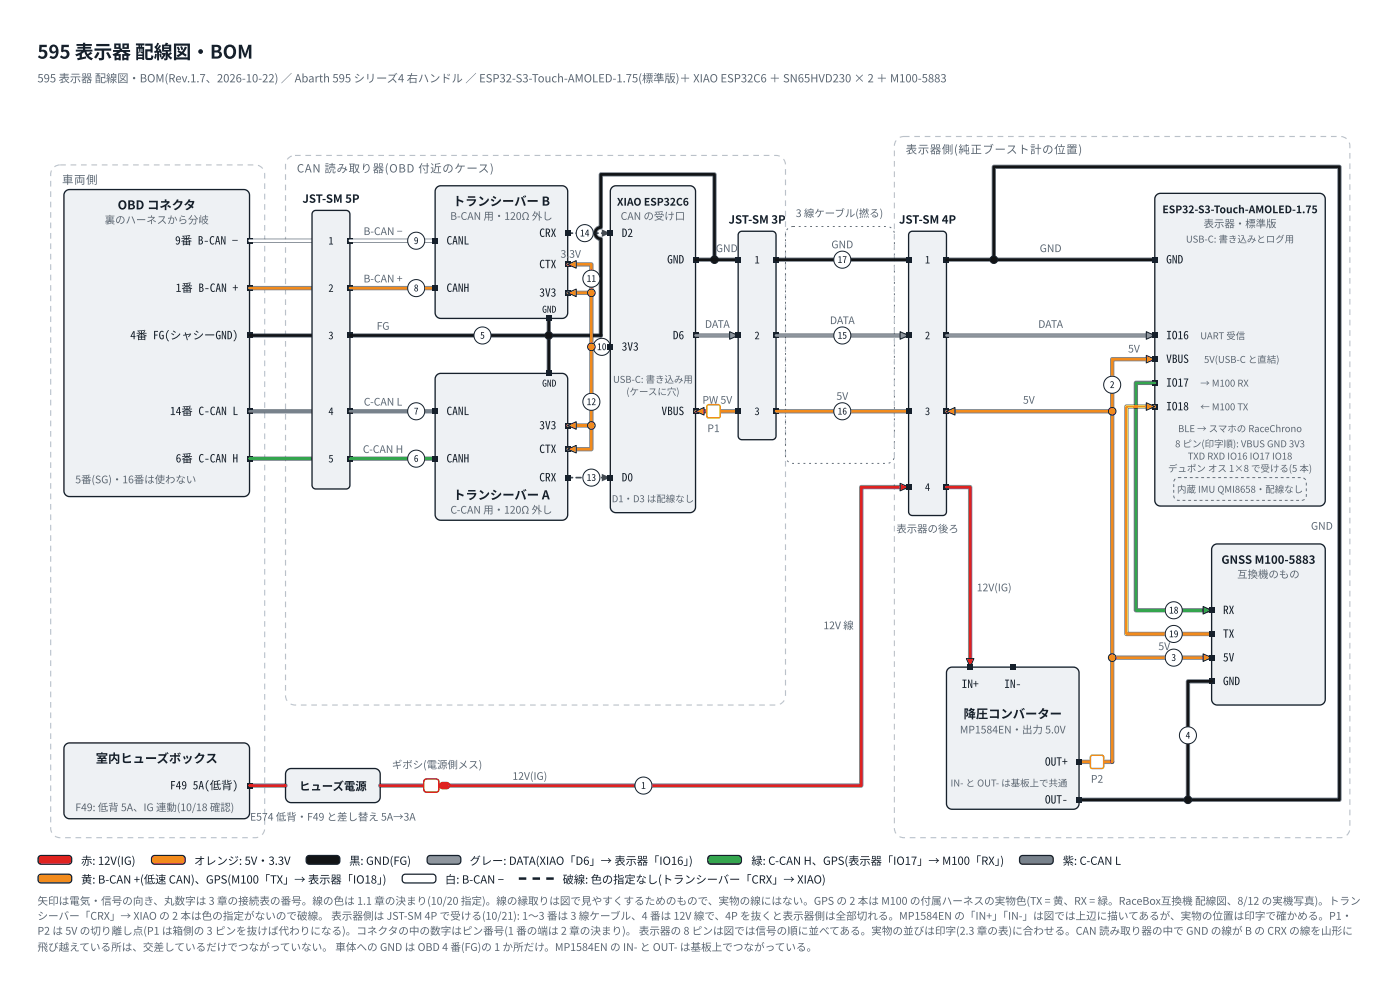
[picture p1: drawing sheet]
<svg xmlns="http://www.w3.org/2000/svg" width="297mm" height="210mm" viewBox="0 0 297 210" stroke-linecap="round" stroke-linejoin="round" font-family="sans-serif">
<defs><g id="words">
<g font-size="4" fill="#16202b">
<text x="7.9" y="12.4">595 表示器 配線図・</text>
<text x="44.5" y="12.4">BOM</text>
</g>
<g font-size="2.6" fill="#16202b">
<text x="25" y="44.4">OBD コネクタ</text>
<text x="96.1" y="43.6">トランシーバー B</text>
<text x="96.1" y="105.9">トランシーバー A</text>
<text x="204.4" y="152.3">降圧コンバーター</text>
<text x="20.3" y="161.7">室内ヒューズボックス</text>
</g>
<g font-size="2.4" fill="#5a6775">
<text x="7.9" y="17.5">595 表示器 配線図・</text>
<text x="29.6" y="17.5">BOM(Rev.1.7、2026-10-22) ／ Abarth 595 シリーズ4 右ハンドル ／ ESP32-S3-Touch-AMOLED-1.75(標準版)＋ XIAO ESP32C6 ＋ SN65HVD230 × 2 ＋ M100-5883</text>
<text x="192.2" y="32.6">表示器側(純正ブースト計の位置)</text>
<text x="13.2" y="39">車両側</text>
<text x="63" y="36.6">CAN 読み取り器(OBD 付近のケース)</text>
</g>
<g font-size="2.4" fill="#16202b">
<text x="64.2" y="43">JST-SM 5P</text>
<text x="154.6" y="47.4">JST-SM 3P</text>
<text x="190.7" y="47.4">JST-SM 4P</text>
<text x="37.1" y="51.8">9番 B-CAN −</text>
<text x="94.7" y="51.8">CANL</text>
<text x="114.4" y="50.2">CRX</text>
<text x="131.9" y="50.2">D2</text>
<text x="114.4" y="56.9">CTX</text>
<text x="141.5" y="55.9">GND</text>
<text x="247.4" y="55.9">GND</text>
<text x="37.3" y="61.9">1番 B-CAN +</text>
<text x="94.7" y="61.9">CANH</text>
<text x="114.4" y="62.9">3V3</text>
<text x="27.6" y="71.9">4番 FG(シャシーGND)</text>
<text x="142.7" y="71.9">D6</text>
<text x="247.4" y="71.9">IO16</text>
<text x="131.9" y="74.3">3V3</text>
<text x="247.4" y="76.9">VBUS</text>
<text x="247.4" y="82">IO17</text>
<text x="36.1" y="88">14番 C-CAN L</text>
<text x="94.7" y="88">CANL</text>
<text x="140.3" y="88">VBUS</text>
<text x="247.4" y="87">IO18</text>
<text x="114.4" y="91">3V3</text>
<text x="37.3" y="98">6番 C-CAN H</text>
<text x="94.7" y="98">CANH</text>
<text x="114.4" y="96">CTX</text>
<text x="114.4" y="102.1">CRX</text>
<text x="131.9" y="102.1">D0</text>
<text x="259.1" y="119.5">GNSS M100-5883</text>
<text x="259.5" y="130.2">RX</text>
<text x="259.5" y="135.2">TX</text>
<text x="259.5" y="140.2">5V</text>
<text x="204" y="145.9">IN+</text>
<text x="213" y="145.9">IN-</text>
<text x="259.5" y="145.3">GND</text>
<text x="36.1" y="167.3">F49</text>
<text x="40.9" y="167.3">5A(低背)</text>
<text x="63.4" y="167.6">ヒューズ電源</text>
<text x="221.7" y="162.3">OUT+</text>
<text x="221.7" y="170.4">OUT-</text>
<text x="17.2" y="183.4">赤: 12V(IG)</text>
<text x="41.2" y="183.4">オレンジ: 5V・</text>
<text x="57" y="183.4">3.3V</text>
<text x="74.1" y="183.4">黒: GND(FG)</text>
<text x="99.6" y="183.4">グレー: DATA(XIAO「D6」→ 表示器「IO16」</text>
<text x="146.2" y="183.4">)</text>
<text x="159.4" y="183.4">緑: C-CAN H、GPS(表示器「IO17」→ M100「RX」</text>
<text x="212.2" y="183.4">)</text>
<text x="225.5" y="183.4">紫: C-CAN L</text>
<text x="17.2" y="187.3">黄: B-CAN +(低速 CAN)、GPS(M100「TX」→ 表示器「IO18」</text>
<text x="81.2" y="187.3">)</text>
<text x="94.4" y="187.3">白 : B-CAN −</text>
<text x="119.4" y="187.3">破線: 色の指定なし(トランシーバー「CRX」→ XIAO)</text>
</g>
<g font-size="2.2" fill="#5a6775">
<text x="22.2" y="47.4">裏のハーネスから分岐</text>
<text x="95.5" y="46.6">B-CAN 用・</text>
<text x="107" y="46.6">120Ω 外し</text>
<text x="131.7" y="46.6">CAN の受け口</text>
<text x="168.8" y="46">3 線ケーブル(撚る)</text>
<text x="77.1" y="49.8">B-CAN −</text>
<text x="151.9" y="53.4">GND</text>
<text x="176.4" y="52.6">GND</text>
<text x="220.6" y="53.4">GND</text>
<text x="255.3" y="48.2">表示器・</text>
<text x="264.2" y="48.2">標準版</text>
<text x="77.1" y="59.9">B-CAN +</text>
<text x="118.9" y="54.6">3.</text>
<text x="120.8" y="54.6">3V</text>
<text x="79.9" y="69.9">FG</text>
<text x="149.5" y="69.5">DATA</text>
<text x="176.1" y="68.7">DATA</text>
<text x="220.3" y="69.5">DATA</text>
<text x="239.3" y="74.7">5V</text>
<text x="77.2" y="86">C-CAN L</text>
<text x="149" y="85.6">PW 5V</text>
<text x="177.4" y="84.8">5V</text>
<text x="217" y="85.6">5V</text>
<text x="150.1" y="91.6">P1</text>
<text x="77" y="96">C-CAN H</text>
<text x="16" y="102.5">5番(SG)・</text>
<text x="25.9" y="102.5">16番は使わない</text>
<text x="95.6" y="108.9">C-CAN 用・</text>
<text x="106.9" y="108.9">120Ω 外し</text>
<text x="190.2" y="112.9">表示器の後ろ</text>
<text x="278.1" y="112.3">GND</text>
<text x="207.2" y="125.4">12V(IG)</text>
<text x="262.5" y="122.6">互換機のもの</text>
<text x="174.7" y="133.4">12V 線</text>
<text x="245.8" y="137.8">5V</text>
<text x="203.6" y="155.5">MP1584EN・</text>
<text x="216.8" y="155.5">出力 5.0V</text>
<text x="83.1" y="162.9">ギボシ(電源側メス)</text>
<text x="108.7" y="165.3">12V(IG)</text>
<text x="231.4" y="165.9">P2</text>
<text x="16" y="172">F49: 低背 5A、IG 連動(10/18 確認)</text>
<text x="53" y="174">E574 低背・</text>
<text x="65.1" y="174">F49 と差し替え 5A→3A</text>
<text x="7.9" y="191.8">矢印は電気・</text>
<text x="21.4" y="191.8">信号の向き、丸数字は 3 章の接続表の番号。線の色は 1.1 章の決まり(10/20 指定)。線の縁取りは図で見やすくするためのもので、実物の線にはない。GPS の 2 本は M100 の付属ハーネスの実物色(TX = 黄、RX = 緑。RaceBox互換機 配線図、8/12 の実機写真)。トラン</text>
<text x="7.9" y="195">シーバー「CRX」→ XIAO の 2 本は色の指定がないので破線。 表示器側は JST-SM 4P で受ける(10/21): 1〜3 番は 3 線ケーブル、4 番は 12V 線で、4P を抜くと表示器側は全部切れる。MP1584EN の「IN+」</text>
<text x="211.6" y="195">「IN-」は図では上辺に描いてあるが、実物の位置は印字で確かめる。P1・</text>
<text x="7.9" y="198.2">P2 は 5V の切り離し点(P1 は箱側の 3 ピンを抜けば代わりになる)。コネクタの中の数字はピン番号(1 番の端は 2 章の決まり)。 表示器の 8 ピンは図では信号の順に並べてある。実物の並びは印字(2.3 章の表)に合わせる。CAN 読み取り器の中で GND の線が B の CRX の線を山 形に</text>
<text x="7.9" y="201.6">飛び越えている所は、交差しているだけでつながっていない。 車体への GND は OBD 4 番(FG)の 1 か所だけ。MP1584EN の IN- と OUT- は基板上でつながっている。</text>
</g>
<g font-size="2.2" fill="#16202b">
<text x="130.9" y="43.6">XIAO ESP32C6</text>
<text x="246.6" y="45.2">ESP32-S3-Touch-AMOLED-1.75</text>
<text x="69.7" y="51.8">1</text>
<text x="160.1" y="55.9">1</text>
<text x="196.2" y="55.9">1</text>
<text x="69.7" y="61.9">2</text>
<text x="69.7" y="71.9">3</text>
<text x="160.1" y="71.9">2</text>
<text x="196.2" y="71.9">2</text>
<text x="69.7" y="88">4</text>
<text x="160.1" y="88">3</text>
<text x="196.2" y="88">3</text>
<text x="69.7" y="98">5</text>
<text x="196.2" y="104.1">4</text>
</g>
<g font-size="2" fill="#16202b">
<text x="87.8" y="51.7">9</text>
<text x="123" y="50.1">14</text>
<text x="124.5" y="59.8">11</text>
<text x="177.7" y="55.8">17</text>
<text x="87.8" y="61.8">8</text>
<text x="101.9" y="71.8">5</text>
<text x="115" y="66.3">GND</text>
<text x="177.7" y="71.8">15</text>
<text x="126.7" y="74.2">10</text>
<text x="115" y="82">GND</text>
<text x="235.4" y="82.3">2</text>
<text x="87.8" y="87.9">7</text>
<text x="124.5" y="85.9">12</text>
<text x="177.7" y="87.9">16</text>
<text x="87.8" y="97.9">6</text>
<text x="124.5" y="102">13</text>
<text x="248" y="130.1">18</text>
<text x="248" y="135.1">19</text>
<text x="248.5" y="140.1">3</text>
<text x="251.5" y="156.6">4</text>
<text x="136" y="167.2">1</text>
</g>
<g font-size="2" fill="#5a6775">
<text x="251.6" y="51.4">USB-C: 書き込みとログ用</text>
<text x="254.6" y="71.9">UART 受信</text>
<text x="255.4" y="76.9">5V(USB-C と直結)</text>
<text x="130" y="81.2">USB-C: 書き込み用</text>
<text x="132.9" y="83.8">(ケースに穴)</text>
<text x="254.6" y="82">→ M100 RX</text>
<text x="254.6" y="87">← M100 TX</text>
<text x="249.3" y="94.8">8 ピン(印字順): VBUS GND 3V3</text>
<text x="249.9" y="91.6">BLE → スマホの RaceChrono</text>
<text x="247.8" y="100">デュポン オス 1×8 で受ける(5 本)</text>
<text x="252" y="97.4">TXD RXD IO16 IO17 IO18</text>
<text x="129.8" y="106.5">D1・</text>
<text x="134.3" y="106.5">D3 は配線なし</text>
<text x="249.7" y="104.5">内蔵 IMU QMI8658・</text>
<text x="268.4" y="104.5">配線なし</text>
<text x="201.7" y="166.7">IN- と OUT- は基板上で共通</text>
</g>
</g></defs>
<g fill="#b9c3ce">
<path d="M15 34.8h1.2v.3h-1.2zM17.2 34.8h1.2v.3h-1.2zM19.4 34.8h1.2v.3h-1.2zM21.6 34.8h1.2v.3h-1.2zM23.8 34.8h1.2v.3h-1.2zM26 34.8h1.2v.3h-1.2zM28.2 34.8h1.2v.3h-1.2zM30.4 34.8h1.2v.3h-1.2zM32.6 34.8h1.3v.3h-1.3zM34.9 34.8h1.2v.3h-1.2zM37.1 34.8h1.2v.3h-1.2zM39.3 34.8h1.2v.3h-1.2zM41.5 34.8h1.2v.3h-1.2zM43.7 34.8h1.2v.3h-1.2zM45.9 34.8h1.2v.3h-1.2zM48.1 34.8h1.2v.3h-1.2zM50.3 34.8h1.2v.3h-1.2zM52.5 34.8h1.2v.3h-1.2zM54.8 34.9l1 .8-.2 .1-.9-.6zM56 36.7l.2-.1 .1 1.3h-.3zM56 38.9h.3v1.2h-.3zM56 41.1h.3v1.2h-.3zM56 43.3h.3v1.2h-.3zM56 45.5h.3v1.2h-.3zM56 47.7h.3v1.2h-.3zM56 49.9h.3v1.2h-.3zM56 52.1h.3v1.2h-.3zM56 54.3h.3v1.2h-.3zM56 56.5h.3v1.2h-.3zM56 58.7h.3v1.3h-.3zM56 61h.3v1.2h-.3zM56 63.2h.3v1.2h-.3zM56 65.4h.3v1.2h-.3zM56 67.6h.3v1.2h-.3zM56 69.8h.3v1.2h-.3zM56 72h.3v1.2h-.3zM56 74.2h.3v1.2h-.3zM56 76.4h.3v1.2h-.3zM56 78.6h.3v1.2h-.3zM56 80.8h.3v1.3h-.3zM56 83.1h.3v1.2h-.3zM56 85.3h.3v1.2h-.3zM56 87.5h.3v1.2h-.3zM56 89.7h.3v1.2h-.3zM56 91.9h.3v1.2h-.3zM56 94.1h.3v1.2h-.3zM56 96.3h.3v1.2h-.3zM56 98.5h.3v1.2h-.3zM56 100.7h.3v1.2h-.3zM56 102.9h.3v1.3h-.3zM56 105.2h.3v1.2h-.3zM56 107.4h.3v1.2h-.3zM56 109.6h.3v1.2h-.3zM56 111.8h.3v1.2h-.3zM56 114h.3v1.2h-.3zM56 116.2h.3v1.2h-.3zM56 118.4h.3v1.2h-.3zM56 120.6h.3v1.2h-.3zM56 122.8h.3v1.2h-.3zM56 125h.3v1.2h-.3zM56 127.3h.3v1.2h-.3zM56 129.5h.3v1.2h-.3zM56 131.7h.3v1.2h-.3zM56 133.9h.3v1.2h-.3zM56 136.1h.3v1.2h-.3zM56 138.3h.3v1.2h-.3zM56 140.5h.3v1.2h-.3zM56 142.7h.3v1.2h-.3zM56 144.9h.3v1.2h-.3zM56 147.1h.3v1.2h-.3zM56 149.4h.3v1.2h-.3zM56 151.6h.3v1.2h-.3zM56 153.8h.3v1.2h-.3zM56 156h.3v1.2h-.3zM56 158.2h.3v1.2h-.3zM56 160.4h.3v1.2h-.3zM56 162.6h.3v1.2h-.3zM56 164.8h.3v1.2h-.3zM56 167h.3v1.2h-.3zM56 169.2h.3v1.2h-.3zM56 171.4h.3v1.3h-.3zM56 173.7h.3v1.2h-.3zM56 175.8l.3 .1-.1 .3-.5 .8-.2-.1zM53.6 177.5l1.1-.1 .1 .2-1.2 .1zM51.4 177.5h1.2v.2h-1.2zM49.2 177.5h1.2v.2h-1.2zM47 177.5h1.2v.2h-1.2zM44.7 177.5h1.3v.2h-1.3zM42.5 177.5h1.2v.2h-1.2zM40.3 177.5h1.2v.2h-1.2zM38.1 177.5h1.2v.2h-1.2zM35.9 177.5h1.2v.2h-1.2zM33.7 177.5h1.2v.2h-1.2zM31.5 177.5h1.2v.2h-1.2zM29.3 177.5h1.2v.2h-1.2zM27.1 177.5h1.2v.2h-1.2zM24.9 177.5h1.2v.2h-1.2zM22.6 177.5h1.3v.2h-1.3zM20.4 177.5h1.2v.2h-1.2zM18.2 177.5h1.2v.2h-1.2zM16 177.5h1.2v.2h-1.2zM13.8 177.5h1.2v.2h-1.2zM11.7 177.2l1.1 .3v.2l-.9-.2-.3-.1zM10.6 175.4h.3l.2 1.1-.2 .1zM10.6 173.1h.3v1.2h-.3zM10.6 170.9h.3v1.2h-.3zM10.6 168.7h.3v1.2h-.3zM10.6 166.5h.3v1.2h-.3zM10.6 164.3h.3v1.2h-.3zM10.6 162.1h.3v1.2h-.3zM10.6 159.9h.3v1.2h-.3zM10.6 157.7h.3v1.2h-.3zM10.6 155.5h.3v1.2h-.3zM10.6 153.3h.3v1.2h-.3zM10.6 151h.3v1.2h-.3zM10.6 148.8h.3v1.2h-.3zM10.6 146.6h.3v1.2h-.3zM10.6 144.4h.3v1.2h-.3zM10.6 142.2h.3v1.2h-.3zM10.6 140h.3v1.2h-.3zM10.6 137.8h.3v1.2h-.3zM10.6 135.6h.3v1.2h-.3zM10.6 133.4h.3v1.2h-.3zM10.6 131.2h.3v1.2h-.3zM10.6 128.9h.3v1.3h-.3zM10.6 126.7h.3v1.2h-.3zM10.6 124.5h.3v1.2h-.3zM10.6 122.3h.3v1.2h-.3zM10.6 120.1h.3v1.2h-.3zM10.6 117.9h.3v1.2h-.3zM10.6 115.7h.3v1.2h-.3zM10.6 113.5h.3v1.2h-.3zM10.6 111.3h.3v1.2h-.3zM10.6 109.1h.3v1.2h-.3zM10.6 106.8h.3v1.3h-.3zM10.6 104.6h.3v1.2h-.3zM10.6 102.4h.3v1.2h-.3zM10.6 100.2h.3v1.2h-.3zM10.6 98h.3v1.2h-.3zM10.6 95.8h.3v1.2h-.3zM10.6 93.6h.3v1.2h-.3zM10.6 91.4h.3v1.2h-.3zM10.6 89.2h.3v1.2h-.3zM10.6 87h.3v1.2h-.3zM10.6 84.7h.3v1.3h-.3zM10.6 82.5h.3v1.2h-.3zM10.6 80.3h.3v1.2h-.3zM10.6 78.1h.3v1.2h-.3zM10.6 75.9h.3v1.2h-.3zM10.6 73.7h.3v1.2h-.3zM10.6 71.5h.3v1.2h-.3zM10.6 69.3h.3v1.2h-.3zM10.6 67.1h.3v1.2h-.3zM10.6 64.9h.3v1.2h-.3zM10.6 62.7h.3v1.2h-.3zM10.6 60.4h.3v1.2h-.3zM10.6 58.2h.3v1.2h-.3zM10.6 56h.3v1.2h-.3zM10.6 53.8h.3v1.2h-.3zM10.6 51.6h.3v1.2h-.3zM10.6 49.4h.3v1.2h-.3zM10.6 47.2h.3v1.2h-.3zM10.6 45h.3v1.2h-.3zM10.6 42.8h.3v1.2h-.3zM10.6 40.6h.3v1.2h-.3zM10.6 38.3h.3v1.2h-.3zM10.8 36.1l.2 .1-.1 1.1h-.3zM11.5 35.3l1.2-.5v.3l-1.1 .4zM12.8 34.8h1.2v.3h-1.2z"/>
<path d="M64.8 32.8h1.2v.3h-1.2zM67 32.8h1.2v.3h-1.2zM69.2 32.8h1.2v.3h-1.2zM71.4 32.8h1.2v.3h-1.2zM73.6 32.8h1.2v.3h-1.2zM75.8 32.8h1.2v.3h-1.2zM78.1 32.8h1.2v.3h-1.2zM80.3 32.8h1.2v.3h-1.2zM82.5 32.8h1.2v.3h-1.2zM84.7 32.8h1.2v.3h-1.2zM86.9 32.8h1.2v.3h-1.2zM89.1 32.8h1.2v.3h-1.2zM91.3 32.8h1.2v.3h-1.2zM93.5 32.8h1.2v.3h-1.2zM95.7 32.8h1.2v.3h-1.2zM97.9 32.8h1.2v.3h-1.2zM100.1 32.8h1.3v.3h-1.3zM102.4 32.8h1.2v.3h-1.2zM104.6 32.8h1.2v.3h-1.2zM106.8 32.8h1.2v.3h-1.2zM109 32.8h1.2v.3h-1.2zM111.2 32.8h1.2v.3h-1.2zM113.4 32.8h1.2v.3h-1.2zM115.6 32.8h1.2v.3h-1.2zM117.8 32.8h1.2v.3h-1.2zM120 32.8h1.2v.3h-1.2zM122.2 32.8h1.3v.3h-1.3zM124.5 32.8h1.2v.3h-1.2zM126.7 32.8h1.2v.3h-1.2zM128.9 32.8h1.2v.3h-1.2zM131.1 32.8h1.2v.3h-1.2zM133.3 32.8h1.2v.3h-1.2zM135.5 32.8h1.2v.3h-1.2zM137.7 32.8h1.2v.3h-1.2zM139.9 32.8h1.2v.3h-1.2zM142.1 32.8h1.2v.3h-1.2zM144.3 32.8h1.3v.3h-1.3zM146.6 32.8h1.2v.3h-1.2zM148.8 32.8h1.2v.3h-1.2zM151 32.8h1.2v.3h-1.2zM153.2 32.8h1.2v.3h-1.2zM155.4 32.8h1.2v.3h-1.2zM157.6 32.8h1.2v.3h-1.2zM159.8 32.8h1.2v.3h-1.2zM162 32.8h1.2v.3h-1.2zM164.2 32.8l1.3 .2-.1 .2-1.2-.1zM166.1 33.8l.2-.1 .2 .2 .3 .9-.3 .1zM166.5 35.8h.3v1.3h-.3zM166.5 38.1h.3v1.2h-.3zM166.5 40.3h.3v1.2h-.3zM166.5 42.5h.3v1.2h-.3zM166.5 44.7h.3v1.2h-.3zM166.5 46.9h.3v1.2h-.3zM166.5 49.1h.3v1.2h-.3zM166.5 51.3h.3v1.2h-.3zM166.5 53.5h.3v1.2h-.3zM166.5 55.7h.3v1.2h-.3zM166.5 57.9h.3v1.3h-.3zM166.5 60.2h.3v1.2h-.3zM166.5 62.4h.3v1.2h-.3zM166.5 64.6h.3v1.2h-.3zM166.5 66.8h.3v1.2h-.3zM166.5 69h.3v1.2h-.3zM166.5 71.2h.3v1.2h-.3zM166.5 73.4h.3v1.2h-.3zM166.5 75.6h.3v1.2h-.3zM166.5 77.8h.3v1.2h-.3zM166.5 80h.3v1.2h-.3zM166.5 82.3h.3v1.2h-.3zM166.5 84.5h.3v1.2h-.3zM166.5 86.7h.3v1.2h-.3zM166.5 88.9h.3v1.2h-.3zM166.5 91.1h.3v1.2h-.3zM166.5 93.3h.3v1.2h-.3zM166.5 95.5h.3v1.2h-.3zM166.5 97.7h.3v1.2h-.3zM166.5 99.9h.3v1.2h-.3zM166.5 102.1h.3v1.2h-.3zM166.5 104.4h.3v1.2h-.3zM166.5 106.6h.3v1.2h-.3zM166.5 108.8h.3v1.2h-.3zM166.5 111h.3v1.2h-.3zM166.5 113.2h.3v1.2h-.3zM166.5 115.4h.3v1.2h-.3zM166.5 117.6h.3v1.2h-.3zM166.5 119.8h.3v1.2h-.3zM166.5 122h.3v1.2h-.3zM166.5 124.2h.3v1.2h-.3zM166.5 126.4h.3v1.3h-.3zM166.5 128.7h.3v1.2h-.3zM166.5 130.9h.3v1.2h-.3zM166.5 133.1h.3v1.2h-.3zM166.5 135.3h.3v1.2h-.3zM166.5 137.5h.3v1.2h-.3zM166.5 139.7h.3v1.2h-.3zM166.5 141.9h.3v1.2h-.3zM166.5 144.1h.3v1.2h-.3zM166.5 146.3h.3v1.2h-.3zM165.4 149.2l.9-.8 .2 .2-.7 .7-.3 .1zM163.3 149.4h1.2v.2h-1.2zM161.1 149.4h1.2v.2h-1.2zM158.9 149.4h1.2v.2h-1.2zM156.6 149.4h1.2v.2h-1.2zM154.4 149.4h1.2v.2h-1.2zM152.2 149.4h1.2v.2h-1.2zM150 149.4h1.2v.2h-1.2zM147.8 149.4h1.2v.2h-1.2zM145.6 149.4h1.2v.2h-1.2zM143.4 149.4h1.2v.2h-1.2zM141.2 149.4h1.2v.2h-1.2zM139 149.4h1.2v.2h-1.2zM136.8 149.4h1.2v.2h-1.2zM134.5 149.4h1.2v.2h-1.2zM132.3 149.4h1.2v.2h-1.2zM130.1 149.4h1.2v.2h-1.2zM127.9 149.4h1.2v.2h-1.2zM125.7 149.4h1.2v.2h-1.2zM123.5 149.4h1.2v.2h-1.2zM121.3 149.4h1.2v.2h-1.2zM119.1 149.4h1.2v.2h-1.2zM116.9 149.4h1.2v.2h-1.2zM114.7 149.4h1.2v.2h-1.2zM112.4 149.4h1.3v.2h-1.3zM110.2 149.4h1.2v.2h-1.2zM108 149.4h1.2v.2h-1.2zM105.8 149.4h1.2v.2h-1.2zM103.6 149.4h1.2v.2h-1.2zM101.4 149.4h1.2v.2h-1.2zM99.2 149.4h1.2v.2h-1.2zM97 149.4h1.2v.2h-1.2zM94.8 149.4h1.2v.2h-1.2zM92.6 149.4h1.2v.2h-1.2zM90.3 149.4h1.3v.2h-1.3zM88.1 149.4h1.2v.2h-1.2zM85.9 149.4h1.2v.2h-1.2zM83.7 149.4h1.2v.2h-1.2zM81.5 149.4h1.2v.2h-1.2zM79.3 149.4h1.2v.2h-1.2zM77.1 149.4h1.2v.2h-1.2zM74.9 149.4h1.2v.2h-1.2zM72.7 149.4h1.2v.2h-1.2zM70.5 149.4h1.2v.2h-1.2zM68.2 149.4h1.3v.2h-1.3zM66 149.4h1.2v.2h-1.2zM63.8 149.4h1.2v.2h-1.2zM61.7 149.1l1.1 .3v.2l-1-.1-.2-.1zM60.5 147.4h.2l.3 1.1-.2 .1zM60.5 145.2h.2v1.2h-.2zM60.5 143h.2v1.2h-.2zM60.5 140.8h.2v1.2h-.2zM60.5 138.6h.2v1.2h-.2zM60.5 136.4h.2v1.2h-.2zM60.5 134.2h.2v1.2h-.2zM60.5 132h.2v1.2h-.2zM60.5 129.7h.2v1.3h-.2zM60.5 127.5h.2v1.2h-.2zM60.5 125.3h.2v1.2h-.2zM60.5 123.1h.2v1.2h-.2zM60.5 120.9h.2v1.2h-.2zM60.5 118.7h.2v1.2h-.2zM60.5 116.5h.2v1.2h-.2zM60.5 114.3h.2v1.2h-.2zM60.5 112.1h.2v1.2h-.2zM60.5 109.9h.2v1.2h-.2zM60.5 107.7h.2v1.2h-.2zM60.5 105.4h.2v1.2h-.2zM60.5 103.2h.2v1.2h-.2zM60.5 101h.2v1.2h-.2zM60.5 98.8h.2v1.2h-.2zM60.5 96.6h.2v1.2h-.2zM60.5 94.4h.2v1.2h-.2zM60.5 92.2h.2v1.2h-.2zM60.5 90h.2v1.2h-.2zM60.5 87.8h.2v1.2h-.2zM60.5 85.6h.2v1.2h-.2zM60.5 83.3h.2v1.2h-.2zM60.5 81.1h.2v1.2h-.2zM60.5 78.9h.2v1.2h-.2zM60.5 76.7h.2v1.2h-.2zM60.5 74.5h.2v1.2h-.2zM60.5 72.3h.2v1.2h-.2zM60.5 70.1h.2v1.2h-.2zM60.5 67.9h.2v1.2h-.2zM60.5 65.7h.2v1.2h-.2zM60.5 63.5h.2v1.2h-.2zM60.5 61.2h.2v1.3h-.2zM60.5 59h.2v1.2h-.2zM60.5 56.8h.2v1.2h-.2zM60.5 54.6h.2v1.2h-.2zM60.5 52.4h.2v1.2h-.2zM60.5 50.2h.2v1.2h-.2zM60.5 48h.2v1.2h-.2zM60.5 45.8h.2v1.2h-.2zM60.5 43.6h.2v1.2h-.2zM60.5 41.4h.2v1.2h-.2zM60.5 39.1h.2v1.3h-.2zM60.5 36.9h.2v1.2h-.2zM60.5 34.7l.2 .1v1.1h-.2zM61.1 33.5l.8-.5v.2l-.9 .7-.2-.2zM62.6 32.8h1.2v.3h-1.2z"/>
</g>
<path d="M169.5 47.9h.4v.2h-.4zM170.7 47.9h.4v.2h-.4zM171.9 47.9h.4v.2h-.4zM173.1 47.9h.4v.2h-.4zM174.3 47.9h.4v.2h-.4zM175.5 47.9h.4v.2h-.4zM176.7 47.9h.4v.2h-.4zM177.9 47.9h.4v.2h-.4zM179.1 47.9h.4v.2h-.4zM180.3 47.9h.4v.2h-.4zM181.5 47.9h.4v.2h-.4zM182.7 47.9h.4v.2h-.4zM183.9 47.9h.4v.2h-.4zM185.1 47.9h.4v.2h-.4zM186.3 47.9h.4v.2h-.4zM187.5 47.9h.4v.2h-.4zM188.8 48l.3 .2-.1 .2-.3-.2zM189.5 49l.2-.1 .1 .4-.2 .1zM189.6 50.1h.2v.4h-.2zM189.6 51.3h.2v.4h-.2zM189.6 52.5h.2v.4h-.2zM189.6 53.8h.2v.4h-.2zM189.6 55h.2v.4h-.2zM189.6 56.2h.2v.4h-.2zM189.6 57.4h.2v.4h-.2zM189.6 58.6h.2v.4h-.2zM189.6 59.8h.2v.4h-.2zM189.6 61h.2v.4h-.2zM189.6 62.2h.2v.4h-.2zM189.6 63.4h.2v.4h-.2zM189.6 64.6h.2v.4h-.2zM189.6 65.8h.2v.4h-.2zM189.6 67h.2v.4h-.2zM189.6 68.2h.2v.4h-.2zM189.6 69.4h.2v.4h-.2zM189.6 70.6h.2v.4h-.2zM189.6 71.8h.2v.4h-.2zM189.6 73h.2v.4h-.2zM189.6 74.2h.2v.4h-.2zM189.6 75.4h.2v.4h-.2zM189.6 76.7h.2v.4h-.2zM189.6 77.9h.2v.4h-.2zM189.6 79.1h.2v.4h-.2zM189.6 80.3h.2v.4h-.2zM189.6 81.5h.2v.4h-.2zM189.6 82.7h.2v.4h-.2zM189.6 83.9h.2v.4h-.2zM189.6 85.1h.2v.4h-.2zM189.6 86.3h.2v.4h-.2zM189.6 87.5h.2v.4h-.2zM189.6 88.7h.2v.4h-.2zM189.6 89.9h.2v.4h-.2zM189.6 91.1h.2v.4h-.2zM189.6 92.3h.2v.4h-.2zM189.6 93.5h.2v.4h-.2zM189.6 94.7h.2v.4h-.2zM189.6 95.9h.2v.4h-.2zM189.6 97.1l.2 .1-.2 .4-.2-.2zM188.5 98.1l.4-.1 .1 .1-.4 .2zM187.3 98.1h.4v.2h-.4zM186.1 98.1h.4v.2h-.4zM184.9 98.1h.4v.2h-.4zM183.7 98.1h.4v.2h-.4zM182.5 98.1h.4v.2h-.4zM181.3 98.1h.4v.2h-.4zM180.1 98.1h.4v.2h-.4zM178.9 98.1h.4v.2h-.4zM177.7 98.1h.4v.2h-.4zM176.5 98.1h.4v.2h-.4zM175.3 98.1h.4v.2h-.4zM174.1 98.1h.4v.2h-.4zM172.9 98.1h.4v.2h-.4zM171.7 98.1h.4v.2h-.4zM170.5 98.1h.4v.2h-.4zM169.2 98.1h.5v.2h-.5zM168.1 98.1h.3v.2h-.4zM166.9 97.7l.2-.1 .3 .3-.2 .1zM166.5 96.5h.2l.1 .4h-.2zM166.5 95.3h.2v.4h-.2zM166.5 94.1h.2v.4h-.2zM166.5 92.9h.2v.4h-.2zM166.5 91.7h.2v.4h-.2zM166.5 90.5h.2v.4h-.2zM166.5 89.3h.2v.4h-.2zM166.5 88.1h.2v.4h-.2zM166.5 86.9h.2v.4h-.2zM166.5 85.7h.2v.4h-.2zM166.5 84.5h.2v.4h-.2zM166.5 83.3h.2v.4h-.2zM166.5 82.1h.2v.4h-.2zM166.5 80.9h.2v.4h-.2zM166.5 79.7h.2v.4h-.2zM166.5 78.4h.2v.5h-.2zM166.5 77.2h.2v.4h-.2zM166.5 76h.2v.4h-.2zM166.5 74.8h.2v.4h-.2zM166.5 73.6h.2v.4h-.2zM166.5 72.4h.2v.4h-.2zM166.5 71.2h.2v.4h-.2zM166.5 70h.2v.4h-.2zM166.5 68.8h.2v.4h-.2zM166.5 67.6h.2v.4h-.2zM166.5 66.4h.2v.4h-.2zM166.5 65.2h.2v.4h-.2zM166.5 64h.2v.4h-.2zM166.5 62.8h.2v.4h-.2zM166.5 61.6h.2v.4h-.2zM166.5 60.4h.2v.4h-.2zM166.5 59.2h.2v.4h-.2zM166.5 58h.2v.4h-.2zM166.5 56.8h.2v.4h-.2zM166.5 55.5h.2v.4h-.2zM166.5 54.3h.2v.4h-.2zM166.5 53.1h.2v.4h-.2zM166.5 51.9h.2v.4h-.2zM166.5 50.7h.2v.4h-.2zM166.5 49.5h.2v.4h-.2zM167.1 48.4l.1 .1-.2 .3-.2-.1zM167.8 48l.9-.1v.2l-.8 .1z" fill="#5a6775"/>
<path d="M194 28.8h1.2v.3h-1.2zM196.2 28.8h1.2v.3h-1.2zM198.4 28.8h1.2v.3h-1.2zM200.6 28.8h1.2v.3h-1.2zM202.8 28.8h1.2v.3h-1.2zM205 28.8h1.2v.3h-1.2zM207.2 28.8h1.2v.3h-1.2zM209.4 28.8h1.2v.3h-1.2zM211.6 28.8h1.2v.3h-1.2zM213.9 28.8h1.2v.3h-1.2zM216.1 28.8h1.2v.3h-1.2zM218.3 28.8h1.2v.3h-1.2zM220.5 28.8h1.2v.3h-1.2zM222.7 28.8h1.2v.3h-1.2zM224.9 28.8h1.2v.3h-1.2zM227.1 28.8h1.2v.3h-1.2zM229.3 28.8h1.2v.3h-1.2zM231.5 28.8h1.2v.3h-1.2zM233.7 28.8h1.2v.3h-1.2zM236 28.8h1.2v.3h-1.2zM238.2 28.8h1.2v.3h-1.2zM240.4 28.8h1.2v.3h-1.2zM242.6 28.8h1.2v.3h-1.2zM244.8 28.8h1.2v.3h-1.2zM247 28.8h1.2v.3h-1.2zM249.2 28.8h1.2v.3h-1.2zM251.4 28.8h1.2v.3h-1.2zM253.6 28.8h1.2v.3h-1.2zM255.8 28.8h1.2v.3h-1.2zM258 28.8h1.3v.3h-1.3zM260.3 28.8h1.2v.3h-1.2zM262.5 28.8h1.2v.3h-1.2zM264.7 28.8h1.2v.3h-1.2zM266.9 28.8h1.2v.3h-1.2zM269.1 28.8h1.2v.3h-1.2zM271.3 28.8h1.2v.3h-1.2zM273.5 28.8h1.2v.3h-1.2zM275.7 28.8h1.2v.3h-1.2zM277.9 28.8h1.2v.3h-1.2zM280.1 28.8h1.3v.3h-1.3zM282.4 28.8h1.2v.3h-1.2zM284.6 28.8l1.1 .5-.1 .2-1.1-.4zM286.1 30.3l.3-.1 .1 1.2h-.2zM286.3 32.4h.2v1.2h-.2zM286.3 34.6h.2v1.2h-.2zM286.3 36.9h.2v1.2h-.2zM286.3 39.1h.2v1.2h-.2zM286.3 41.3h.2v1.2h-.2zM286.3 43.5h.2v1.2h-.2zM286.3 45.7h.2v1.2h-.2zM286.3 47.9h.2v1.2h-.2zM286.3 50.1h.2v1.2h-.2zM286.3 52.3h.2v1.2h-.2zM286.3 54.5h.2v1.2h-.2zM286.3 56.7h.2v1.2h-.2zM286.3 58.9h.2v1.3h-.2zM286.3 61.2h.2v1.2h-.2zM286.3 63.4h.2v1.2h-.2zM286.3 65.6h.2v1.2h-.2zM286.3 67.8h.2v1.2h-.2zM286.3 70h.2v1.2h-.2zM286.3 72.2h.2v1.2h-.2zM286.3 74.4h.2v1.2h-.2zM286.3 76.6h.2v1.2h-.2zM286.3 78.8h.2v1.2h-.2zM286.3 81h.2v1.3h-.2zM286.3 83.3h.2v1.2h-.2zM286.3 85.5h.2v1.2h-.2zM286.3 87.7h.2v1.2h-.2zM286.3 89.9h.2v1.2h-.2zM286.3 92.1h.2v1.2h-.2zM286.3 94.3h.2v1.2h-.2zM286.3 96.5h.2v1.2h-.2zM286.3 98.7h.2v1.2h-.2zM286.3 100.9h.2v1.2h-.2zM286.3 103.1h.2v1.3h-.2zM286.3 105.4h.2v1.2h-.2zM286.3 107.6h.2v1.2h-.2zM286.3 109.8h.2v1.2h-.2zM286.3 112h.2v1.2h-.2zM286.3 114.2h.2v1.2h-.2zM286.3 116.4h.2v1.2h-.2zM286.3 118.6h.2v1.2h-.2zM286.3 120.8h.2v1.2h-.2zM286.3 123h.2v1.2h-.2zM286.3 125.2h.2v1.2h-.2zM286.3 127.5h.2v1.2h-.2zM286.3 129.7h.2v1.2h-.2zM286.3 131.9h.2v1.2h-.2zM286.3 134.1h.2v1.2h-.2zM286.3 136.3h.2v1.2h-.2zM286.3 138.5h.2v1.2h-.2zM286.3 140.7h.2v1.2h-.2zM286.3 142.9h.2v1.2h-.2zM286.3 145.1h.2v1.2h-.2zM286.3 147.3h.2v1.2h-.2zM286.3 149.6h.2v1.2h-.2zM286.3 151.8h.2v1.2h-.2zM286.3 154h.2v1.2h-.2zM286.3 156.2h.2v1.2h-.2zM286.3 158.4h.2v1.2h-.2zM286.3 160.6h.2v1.2h-.2zM286.3 162.8h.2v1.2h-.2zM286.3 165h.2v1.2h-.2zM286.3 167.2h.2v1.2h-.2zM286.3 169.4h.2v1.2h-.2zM286.3 171.6h.2v1.3h-.2zM286.3 173.9h.2v1.2h-.2zM286.2 176l.2 .1-.1 .3-.5 .8-.2-.2zM283.6 177.5l1.2-.1v.3h-1.2zM281.4 177.5h1.2v.2h-1.2zM279.2 177.5h1.2v.2h-1.2zM277 177.5h1.2v.2h-1.2zM274.8 177.5h1.2v.2h-1.2zM272.6 177.5h1.2v.2h-1.2zM270.3 177.5h1.3v.2h-1.3zM268.1 177.5h1.2v.2h-1.2zM265.9 177.5h1.2v.2h-1.2zM263.7 177.5h1.2v.2h-1.2zM261.5 177.5h1.2v.2h-1.2zM259.3 177.5h1.2v.2h-1.2zM257.1 177.5h1.2v.2h-1.2zM254.9 177.5h1.2v.2h-1.2zM252.7 177.5h1.2v.2h-1.2zM250.5 177.5h1.2v.2h-1.2zM248.2 177.5h1.3v.2h-1.3zM246 177.5h1.2v.2h-1.2zM243.8 177.5h1.2v.2h-1.2zM241.6 177.5h1.2v.2h-1.2zM239.4 177.5h1.2v.2h-1.2zM237.2 177.5h1.2v.2h-1.2zM235 177.5h1.2v.2h-1.2zM232.8 177.5h1.2v.2h-1.2zM230.6 177.5h1.2v.2h-1.2zM228.4 177.5h1.2v.2h-1.2zM226.2 177.5h1.2v.2h-1.2zM223.9 177.5h1.2v.2h-1.2zM221.7 177.5h1.2v.2h-1.2zM219.5 177.5h1.2v.2h-1.2zM217.3 177.5h1.2v.2h-1.2zM215.1 177.5h1.2v.2h-1.2zM212.9 177.5h1.2v.2h-1.2zM210.7 177.5h1.2v.2h-1.2zM208.5 177.5h1.2v.2h-1.2zM206.3 177.5h1.2v.2h-1.2zM204.1 177.5h1.2v.2h-1.2zM201.8 177.5h1.2v.2h-1.2zM199.6 177.5h1.2v.2h-1.2zM197.4 177.5h1.2v.2h-1.2zM195.2 177.5h1.2v.2h-1.2zM193 177.5h1.2v.2h-1.2zM190.9 177.3l1.1 .2v.2l-1-.1-.2-.1zM189.6 175.6h.3l.3 1-.2 .2zM189.6 173.3h.3v1.2h-.3zM189.6 171.1h.3v1.2h-.3zM189.6 168.9h.3v1.2h-.3zM189.6 166.7h.3v1.2h-.3zM189.6 164.5h.3v1.2h-.3zM189.6 162.3h.3v1.2h-.3zM189.6 160.1h.3v1.2h-.3zM189.6 157.9h.3v1.2h-.3zM189.6 155.7h.3v1.2h-.3zM189.6 153.5h.3v1.2h-.3zM189.6 151.2h.3v1.3h-.3zM189.6 149h.3v1.2h-.3zM189.6 146.8h.3v1.2h-.3zM189.6 144.6h.3v1.2h-.3zM189.6 142.4h.3v1.2h-.3zM189.6 140.2h.3v1.2h-.3zM189.6 138h.3v1.2h-.3zM189.6 135.8h.3v1.2h-.3zM189.6 133.6h.3v1.2h-.3zM189.6 131.4h.3v1.2h-.3zM189.6 129.1h.3v1.3h-.3zM189.6 126.9h.3v1.2h-.3zM189.6 124.7h.3v1.2h-.3zM189.6 122.5h.3v1.2h-.3zM189.6 120.3h.3v1.2h-.3zM189.6 118.1h.3v1.2h-.3zM189.6 115.9h.3v1.2h-.3zM189.6 113.7h.3v1.2h-.3zM189.6 111.5h.3v1.2h-.3zM189.6 109.3h.3v1.2h-.3zM189.6 107h.3v1.3h-.3zM189.6 104.8h.3v1.2h-.3zM189.6 102.6h.3v1.2h-.3zM189.6 100.4h.3v1.2h-.3zM189.6 98.2h.3v1.2h-.3zM189.6 96h.3v1.2h-.3zM189.6 93.8h.3v1.2h-.3zM189.6 91.6h.3v1.2h-.3zM189.6 89.4h.3v1.2h-.3zM189.6 87.2h.3v1.2h-.3zM189.6 85h.3v1.2h-.3zM189.6 82.7h.3v1.2h-.3zM189.6 80.5h.3v1.2h-.3zM189.6 78.3h.3v1.2h-.3zM189.6 76.1h.3v1.2h-.3zM189.6 73.9h.3v1.2h-.3zM189.6 71.7h.3v1.2h-.3zM189.6 69.5h.3v1.2h-.3zM189.6 67.3h.3v1.2h-.3zM189.6 65.1h.3v1.2h-.3zM189.6 62.9h.3v1.2h-.3zM189.6 60.6h.3v1.2h-.3zM189.6 58.4h.3v1.2h-.3zM189.6 56.2h.3v1.2h-.3zM189.6 54h.3v1.2h-.3zM189.6 51.8h.3v1.2h-.3zM189.6 49.6h.3v1.2h-.3zM189.6 47.4h.3v1.2h-.3zM189.6 45.2h.3v1.2h-.3zM189.6 43h.3v1.2h-.3zM189.6 40.8h.3v1.2h-.3zM189.6 38.5h.3v1.2h-.3zM189.6 36.3h.3v1.2h-.3zM189.6 34.1h.3v1.2h-.3zM189.6 31.9h.3v1.2h-.3zM190 29.7l.2 .1-.3 1.1h-.3zM190.8 29l.6-.2h1.6v.3h-1.5l-.6 .1z" fill="#b9c3ce"/>
<path d="M13.9 40.5l.9-.3h36.9a1.21 1.21 0 0 1 1.2 1.2v62.7a1.21 1.21 0 0 1-1.2 1.2h-36.9a1.21 1.21 0 0 1-1.2-1.2v-62.7z" fill="#eef1f4"/>
<path d="M13.9 40.5l.9-.3h36.9a1.21 1.21 0 0 1 1.2 1.2v62.7a1.21 1.21 0 0 1-1.2 1.2h-36.9a1.21 1.21 0 0 1-1.2-1.2v-62.7z" fill="none" stroke="#16202b" stroke-width=".28"/>
<g fill="#16202b">
<path d="M52.3 50.4h1.2v1.2h-1.2z"/>
<path d="M52.3 60.5h1.2v1.2h-1.2z"/>
<path d="M52.3 70.5h1.2v1.2h-1.2z"/>
<path d="M52.3 86.6h1.2v1.2h-1.2z"/>
<path d="M52.3 96.6h1.2v1.2h-1.2z"/>
</g>
<path d="M13.9 157.9l.9-.4h36.9a1.21 1.21 0 0 1 1.2 1.2v13.7a1.21 1.21 0 0 1-1.2 1.2h-36.9a1.21 1.21 0 0 1-1.2-1.2v-13.7z" fill="#eef1f4"/>
<path d="M13.9 157.9l.9-.4h36.9a1.21 1.21 0 0 1 1.2 1.2v13.7a1.21 1.21 0 0 1-1.2 1.2h-36.9a1.21 1.21 0 0 1-1.2-1.2v-13.7z" fill="none" stroke="#16202b" stroke-width=".28"/>
<path d="M52.3 165.9h1.2v1.3h-1.2z" fill="#16202b"/>
<path d="M60.9 163.3l.9-.4h17.7a1.21 1.21 0 0 1 1.2 1.2v4.9a1.21 1.21 0 0 1-1.2 1.2h-17.7a1.21 1.21 0 0 1-1.2-1.2v-4.9z" fill="#eef1f4"/>
<path d="M60.9 163.3l.9-.4h17.7a1.21 1.21 0 0 1 1.2 1.2v4.9a1.21 1.21 0 0 1-1.2 1.2h-17.7a1.21 1.21 0 0 1-1.2-1.2v-4.9z" fill="none" stroke="#16202b" stroke-width=".28"/>
<path d="M52.9 166.5h7.7M80.7 166.5h9.2" fill="none" stroke="#16202b" stroke-width=".92"/>
<path d="M52.9 166.5h7.7M80.7 166.5h9.2" fill="none" stroke="#e2231f" stroke-width=".56"/>
<path d="M90.1 165.3l.4-.2h2a.6 .6 0 0 1 .6 .6v1.7a.6 .6 0 0 1-.6 .6h-2a.6 .6 0 0 1-.6-.6v-1.7z" fill="#fff"/>
<path d="M90.1 165.3l.4-.2h2a.6 .6 0 0 1 .6 .6v1.7a.6 .6 0 0 1-.6 .6h-2a.6 .6 0 0 1-.6-.6v-1.7z" fill="none" stroke="#e2231f" stroke-width=".32"/>
<path d="M93.4 166l.4-.2 .9-.1a.8 .8 0 0 1 .8 .8 .8 .8 0 0 1-.8 .9h-.8a.8 .8 0 0 1-.7-.5 .8 .8 0 0 1 .2-.9z" fill="#e2231f"/>
<path d="M192.8 103.3h-10.1v63.2h-87.2" fill="none" stroke="#16202b" stroke-width=".92"/>
<path d="M192.8 103.3h-10.1v63.2h-87.2" fill="none" stroke="#e2231f" stroke-width=".56"/>
<path d="M191 102.5l1.8 .8-1.8 .8z" fill="#e2231f"/>
<path d="M191 102.5l1.8 .8-1.8 .8z" fill="none" stroke="#16202b" stroke-width=".21"/>
<circle cx="136.5" cy="166.5" r="1.81" fill="#fff"/>
<circle cx="136.5" cy="166.5" r="1.81" fill="none" stroke="#16202b" stroke-width=".21"/>
<path d="M52.9 51h13.3M52.9 61.1h13.3M52.9 71.1h13.3M52.9 87.2h13.3M52.9 97.2h13.3" fill="none" stroke="#16202b" stroke-width=".92"/>
<path d="M52.9 51h13.3" fill="none" stroke="#fff" stroke-width=".56"/>
<path d="M52.9 61.1h13.3" fill="none" stroke="#f4d118" stroke-width=".56"/>
<path d="M52.9 71.1h13.3" fill="none" stroke="#121416" stroke-width=".56"/>
<path d="M52.9 87.2h13.3" fill="none" stroke="#8a3fb8" stroke-width=".56"/>
<path d="M52.9 97.2h13.3" fill="none" stroke="#1fa83b" stroke-width=".56"/>
<path d="M66.4 44.8l.6-.2h6.4a.8 .8 0 0 1 .8 .8v57.5a.8 .8 0 0 1-.8 .8h-6.4a.8 .8 0 0 1-.8-.8v-57.5z" fill="#eef1f4"/>
<path d="M66.4 44.8l.6-.2h6.4a.8 .8 0 0 1 .8 .8v57.5a.8 .8 0 0 1-.8 .8h-6.4a.8 .8 0 0 1-.8-.8v-57.5z" fill="none" stroke="#16202b" stroke-width=".28"/>
<g fill="#16202b">
<path d="M73.6 50.4h1.2v1.2h-1.2z"/>
<path d="M73.6 60.5h1.2v1.2h-1.2z"/>
<path d="M73.6 70.5h1.2v1.2h-1.2z"/>
<path d="M73.6 86.6h1.2v1.2h-1.2z"/>
<path d="M73.6 96.6h1.2v1.2h-1.2z"/>
</g>
<path d="M74.2 51h18.1M74.2 61.1h18.1M74.2 87.2h18.1M74.2 97.2h18.1" fill="none" stroke="#16202b" stroke-width=".92"/>
<path d="M74.2 51h18.1" fill="none" stroke="#fff" stroke-width=".56"/>
<path d="M74.2 61.1h18.1" fill="none" stroke="#f4d118" stroke-width=".56"/>
<path d="M74.2 87.2h18.1" fill="none" stroke="#8a3fb8" stroke-width=".56"/>
<path d="M74.2 97.2h18.1" fill="none" stroke="#1fa83b" stroke-width=".56"/>
<circle cx="88.3" cy="51" r="1.81" fill="#fff"/>
<circle cx="88.3" cy="51" r="1.81" fill="none" stroke="#16202b" stroke-width=".21"/>
<circle cx="88.3" cy="61.1" r="1.81" fill="#fff"/>
<circle cx="88.3" cy="61.1" r="1.81" fill="none" stroke="#16202b" stroke-width=".21"/>
<circle cx="88.3" cy="87.2" r="1.81" fill="#fff"/>
<circle cx="88.3" cy="87.2" r="1.81" fill="none" stroke="#16202b" stroke-width=".21"/>
<circle cx="88.3" cy="97.2" r="1.81" fill="#fff"/>
<circle cx="88.3" cy="97.2" r="1.81" fill="none" stroke="#16202b" stroke-width=".21"/>
<path d="M74.2 71.1h53.3" fill="none" stroke="#16202b" stroke-width=".92"/>
<path d="M74.2 71.1h53.3" fill="none" stroke="#121416" stroke-width=".56"/>
<circle cx="102.4" cy="71.1" r="1.81" fill="#fff"/>
<circle cx="102.4" cy="71.1" r="1.81" fill="none" stroke="#16202b" stroke-width=".21"/>
<path d="M116.4 67.5v11.7" fill="none" stroke="#16202b" stroke-width=".92"/>
<path d="M116.4 67.5v11.7" fill="none" stroke="#121416" stroke-width=".56"/>
<circle cx="116.4" cy="71.1" r=".8" fill="#121416"/>
<circle cx="116.4" cy="71.1" r=".8" fill="none" stroke="#16202b" stroke-width=".21"/>
<path d="M151.6 55.1v-18.1h-24.1v11.2a1.21 1.21 0 0 0-1.2 1.2 1.21 1.21 0 0 0 1.2 1.2v20.5" fill="none" stroke="#16202b" stroke-width=".92"/>
<path d="M151.6 55.1v-18.1h-24.1v11.2a1.21 1.21 0 0 0-1.2 1.2 1.21 1.21 0 0 0 1.2 1.2v20.5" fill="none" stroke="#121416" stroke-width=".56"/>
<circle cx="151.6" cy="55.1" r=".8" fill="#121416"/>
<circle cx="151.6" cy="55.1" r=".8" fill="none" stroke="#16202b" stroke-width=".21"/>
<path d="M92.7 39.7l.8-.3h25.7a1.21 1.21 0 0 1 1.2 1.2v25.7a1.21 1.21 0 0 1-1.2 1.2h-25.7a1.21 1.21 0 0 1-1.2-1.2v-25.7z" fill="#eef1f4"/>
<path d="M92.7 39.7l.8-.3h25.7a1.21 1.21 0 0 1 1.2 1.2v25.7a1.21 1.21 0 0 1-1.2 1.2h-25.7a1.21 1.21 0 0 1-1.2-1.2v-25.7z" fill="none" stroke="#16202b" stroke-width=".28"/>
<g fill="#16202b">
<path d="M91.7 50.4h1.2v1.2h-1.2z"/>
<path d="M91.7 60.5h1.2v1.2h-1.2z"/>
<path d="M119.8 48.8h1.2v1.2h-1.2z"/>
<path d="M119.8 55.5h1.2v1.2h-1.2z"/>
<path d="M119.8 61.5h1.2v1.2h-1.2z"/>
<path d="M115.8 66.9h1.2v1.2h-1.2z"/>
</g>
<path d="M92.7 79.5l.8-.3h25.7a1.21 1.21 0 0 1 1.2 1.2v28.7a1.21 1.21 0 0 1-1.2 1.2h-25.7a1.21 1.21 0 0 1-1.2-1.2v-28.7z" fill="#eef1f4"/>
<path d="M92.7 79.5l.8-.3h25.7a1.21 1.21 0 0 1 1.2 1.2v28.7a1.21 1.21 0 0 1-1.2 1.2h-25.7a1.21 1.21 0 0 1-1.2-1.2v-28.7z" fill="none" stroke="#16202b" stroke-width=".28"/>
<g fill="#16202b">
<path d="M91.7 86.6h1.2v1.2h-1.2z"/>
<path d="M91.7 96.6h1.2v1.2h-1.2z"/>
<path d="M119.8 89.6h1.2v1.2h-1.2z"/>
<path d="M119.8 94.6h1.2v1.2h-1.2z"/>
<path d="M119.8 100.7h1.2v1.2h-1.2z"/>
<path d="M115.8 78.6h1.2v1.2h-1.2z"/>
</g>
<path d="M125.5 73.5h4" fill="none" stroke="#16202b" stroke-width=".92"/>
<path d="M125.5 73.5h4" fill="none" stroke="#f28b1c" stroke-width=".56"/>
<circle cx="127.7" cy="73.5" r="1.81" fill="#fff"/>
<circle cx="127.7" cy="73.5" r="1.81" fill="none" stroke="#16202b" stroke-width=".21"/>
<path d="M120.4 56.1h5.1v17.4" fill="none" stroke="#16202b" stroke-width=".92"/>
<path d="M120.4 56.1h5.1v17.4" fill="none" stroke="#f28b1c" stroke-width=".56"/>
<path d="M120.4 56.1l1.8-.8v1.6z" fill="#f28b1c"/>
<path d="M120.4 56.1l1.8-.8v1.6z" fill="none" stroke="#16202b" stroke-width=".21"/>
<path d="M120.4 62.1h5.1" fill="none" stroke="#16202b" stroke-width=".92"/>
<path d="M120.4 62.1h5.1" fill="none" stroke="#f28b1c" stroke-width=".56"/>
<path d="M120.4 62.1l1.8-.8v1.6z" fill="#f28b1c"/>
<path d="M120.4 62.1l1.8-.8v1.6z" fill="none" stroke="#16202b" stroke-width=".21"/>
<path d="M125.5 73.5v21.7h-5.1" fill="none" stroke="#16202b" stroke-width=".92"/>
<path d="M125.5 73.5v21.7h-5.1" fill="none" stroke="#f28b1c" stroke-width=".56"/>
<path d="M120.4 95.2l1.8-.8v1.6z" fill="#f28b1c"/>
<path d="M120.4 95.2l1.8-.8v1.6z" fill="none" stroke="#16202b" stroke-width=".21"/>
<path d="M120.4 90.2h5.1" fill="none" stroke="#16202b" stroke-width=".92"/>
<path d="M120.4 90.2h5.1" fill="none" stroke="#f28b1c" stroke-width=".56"/>
<path d="M120.4 90.2l1.8-.8v1.6z" fill="#f28b1c"/>
<path d="M120.4 90.2l1.8-.8v1.6z" fill="none" stroke="#16202b" stroke-width=".21"/>
<circle cx="125.5" cy="73.5" r=".8" fill="#f28b1c"/>
<circle cx="125.5" cy="73.5" r=".8" fill="none" stroke="#16202b" stroke-width=".21"/>
<circle cx="125.5" cy="62.1" r=".8" fill="#f28b1c"/>
<circle cx="125.5" cy="62.1" r=".8" fill="none" stroke="#16202b" stroke-width=".21"/>
<circle cx="125.5" cy="90.2" r=".8" fill="#f28b1c"/>
<circle cx="125.5" cy="90.2" r=".8" fill="none" stroke="#16202b" stroke-width=".21"/>
<circle cx="125.5" cy="59.1" r="1.81" fill="#fff"/>
<circle cx="125.5" cy="59.1" r="1.81" fill="none" stroke="#16202b" stroke-width=".21"/>
<circle cx="125.5" cy="85.2" r="1.81" fill="#fff"/>
<circle cx="125.5" cy="85.2" r="1.81" fill="none" stroke="#16202b" stroke-width=".21"/>
<g fill="#16202b">
<path d="M127.7 48.6l1.8 .8-1.8 .8z"/>
<path d="M120.3 49.3l1.1-.1a.18 .18 0 0 1 .2 .2 .18 .18 0 0 1-.2 .2h-1zM122.1 49.3l1.2-.1a.18 .18 0 0 1 .1 .2 .18 .18 0 0 1-.1 .2h-1.1zM123.9 49.3l1.2-.1a.18 .18 0 0 1 .1 .2 .18 .18 0 0 1-.1 .2h-1.1zM125.7 49.3l1.2-.1a.18 .18 0 0 1 .1 .2 .18 .18 0 0 1-.1 .2h-1.1zM127.5 49.3l1.2-.1a.18 .18 0 0 1 .2 .2 .18 .18 0 0 1-.2 .2h-1.1z"/>
</g>
<circle cx="124.1" cy="49.4" r="1.81" fill="#fff"/>
<circle cx="124.1" cy="49.4" r="1.81" fill="none" stroke="#16202b" stroke-width=".21"/>
<g fill="#16202b">
<path d="M127.7 100.5l1.8 .8-1.8 .8z"/>
<path d="M120.3 101.1h1.1a.18 .18 0 0 1 .2 .2 .18 .18 0 0 1-.2 .1h-1zM122.1 101.1h1.2a.18 .18 0 0 1 .1 .2 .18 .18 0 0 1-.1 .1h-1.1zM123.9 101.1h1.2a.18 .18 0 0 1 .1 .2 .18 .18 0 0 1-.1 .1h-1.1zM125.7 101.1h1.2a.18 .18 0 0 1 .1 .2 .18 .18 0 0 1-.1 .1h-1.1zM127.5 101.1h1.2a.18 .18 0 0 1 .2 .2 .18 .18 0 0 1-.2 .1h-1.1z"/>
</g>
<circle cx="125.5" cy="101.3" r="1.81" fill="#fff"/>
<circle cx="125.5" cy="101.3" r="1.81" fill="none" stroke="#16202b" stroke-width=".21"/>
<path d="M129.8 39.7l.9-.3h15.7a1.21 1.21 0 0 1 1.2 1.2v66.9a1.21 1.21 0 0 1-1.2 1.2h-15.7a1.21 1.21 0 0 1-1.2-1.2v-66.9z" fill="#eef1f4"/>
<path d="M129.8 39.7l.9-.3h15.7a1.21 1.21 0 0 1 1.2 1.2v66.9a1.21 1.21 0 0 1-1.2 1.2h-15.7a1.21 1.21 0 0 1-1.2-1.2v-66.9z" fill="none" stroke="#16202b" stroke-width=".28"/>
<g fill="#16202b">
<path d="M128.9 48.8h1.2v1.2h-1.2z"/>
<path d="M128.9 72.9h1.2v1.2h-1.2z"/>
<path d="M128.9 100.7h1.2v1.2h-1.2z"/>
<path d="M147 54.5h1.2v1.2h-1.2z"/>
<path d="M147 70.5h1.2v1.2h-1.2z"/>
<path d="M147 86.6h1.2v1.2h-1.2z"/>
</g>
<path d="M147.6 55.1h9M147.6 71.1h9" fill="none" stroke="#16202b" stroke-width=".92"/>
<path d="M147.6 55.1h9" fill="none" stroke="#121416" stroke-width=".56"/>
<path d="M147.6 71.1h9" fill="none" stroke="#8f959b" stroke-width=".56"/>
<path d="M154.8 70.3l1.8 .8-1.8 .8z" fill="#8f959b"/>
<path d="M154.8 70.3l1.8 .8-1.8 .8z" fill="none" stroke="#16202b" stroke-width=".21"/>
<path d="M147.6 87.2h9" fill="none" stroke="#16202b" stroke-width=".92"/>
<path d="M147.6 87.2h9" fill="none" stroke="#f28b1c" stroke-width=".56"/>
<path d="M147.6 87.2l1.8-.8v1.6z" fill="#f28b1c"/>
<path d="M147.6 87.2l1.8-.8v1.6z" fill="none" stroke="#16202b" stroke-width=".21"/>
<path d="M150.1 85.9l.3-.1 2.3 .1 .1 .3-.1 2.3-.3 .1-2.3-.1-.1-.3z" fill="#fff"/>
<path d="M150.1 85.9l.3-.1 2.3 .1 .1 .3-.1 2.3-.3 .1-2.3-.1-.1-.3z" fill="none" stroke="#f28b1c" stroke-width=".32"/>
<path d="M156.8 49.3l.6-.3h6.4a.8 .8 0 0 1 .8 .8v42.6a.8 .8 0 0 1-.8 .8h-6.4a.8 .8 0 0 1-.8-.8v-42.6z" fill="#eef1f4"/>
<path d="M156.8 49.3l.6-.3h6.4a.8 .8 0 0 1 .8 .8v42.6a.8 .8 0 0 1-.8 .8h-6.4a.8 .8 0 0 1-.8-.8v-42.6z" fill="none" stroke="#16202b" stroke-width=".28"/>
<g fill="#16202b">
<path d="M156 54.5h1.2v1.2h-1.2z"/>
<path d="M164 54.5h1.2v1.2h-1.2z"/>
<path d="M156 70.5h1.2v1.2h-1.2z"/>
<path d="M164 70.5h1.2v1.2h-1.2z"/>
<path d="M156 86.6h1.2v1.2h-1.2z"/>
<path d="M164 86.6h1.2v1.2h-1.2z"/>
</g>
<path d="M164.6 55.1h28.2" fill="none" stroke="#16202b" stroke-width=".92"/>
<path d="M164.6 55.1h28.2" fill="none" stroke="#121416" stroke-width=".56"/>
<circle cx="178.7" cy="55.1" r="1.81" fill="#fff"/>
<circle cx="178.7" cy="55.1" r="1.81" fill="none" stroke="#16202b" stroke-width=".21"/>
<path d="M164.6 71.1h28.2" fill="none" stroke="#16202b" stroke-width=".92"/>
<path d="M164.6 71.1h28.2" fill="none" stroke="#8f959b" stroke-width=".56"/>
<path d="M191 70.3l1.8 .8-1.8 .8z" fill="#8f959b"/>
<path d="M191 70.3l1.8 .8-1.8 .8z" fill="none" stroke="#16202b" stroke-width=".21"/>
<circle cx="178.7" cy="71.1" r="1.81" fill="#fff"/>
<circle cx="178.7" cy="71.1" r="1.81" fill="none" stroke="#16202b" stroke-width=".21"/>
<path d="M164.6 87.2h28.2" fill="none" stroke="#16202b" stroke-width=".92"/>
<path d="M164.6 87.2h28.2" fill="none" stroke="#f28b1c" stroke-width=".56"/>
<circle cx="178.7" cy="87.2" r="1.81" fill="#fff"/>
<circle cx="178.7" cy="87.2" r="1.81" fill="none" stroke="#16202b" stroke-width=".21"/>
<path d="M193 49.3l.6-.3h6.4a.8 .8 0 0 1 .8 .8v58.7a.8 .8 0 0 1-.8 .8h-6.4a.8 .8 0 0 1-.8-.8v-58.7z" fill="#eef1f4"/>
<path d="M193 49.3l.6-.3h6.4a.8 .8 0 0 1 .8 .8v58.7a.8 .8 0 0 1-.8 .8h-6.4a.8 .8 0 0 1-.8-.8v-58.7z" fill="none" stroke="#16202b" stroke-width=".28"/>
<g fill="#16202b">
<path d="M192.2 54.5h1.2v1.2h-1.2z"/>
<path d="M200.2 54.5h1.2v1.2h-1.2z"/>
<path d="M192.2 70.5h1.2v1.2h-1.2z"/>
<path d="M200.2 70.5h1.2v1.2h-1.2z"/>
<path d="M192.2 86.6h1.2v1.2h-1.2z"/>
<path d="M200.2 86.6h1.2v1.2h-1.2z"/>
<path d="M192.2 102.7h1.2v1.2h-1.2z"/>
<path d="M200.2 102.7h1.2v1.2h-1.2z"/>
</g>
<path d="M200.8 103.3h5v38.1" fill="none" stroke="#16202b" stroke-width=".92"/>
<path d="M200.8 103.3h5v38.1" fill="none" stroke="#e2231f" stroke-width=".56"/>
<path d="M205 139.6h1.6l-.8 1.8z" fill="#e2231f"/>
<path d="M205 139.6h1.6l-.8 1.8z" fill="none" stroke="#16202b" stroke-width=".21"/>
<path d="M200.8 55.1h44.2M210.8 55.1v-19.7h73.4v134.2h-55.3" fill="none" stroke="#16202b" stroke-width=".92"/>
<path d="M200.8 55.1h44.2M210.8 55.1v-19.7h73.4v134.2h-55.3" fill="none" stroke="#121416" stroke-width=".56"/>
<circle cx="210.8" cy="55.1" r=".8" fill="#121416"/>
<circle cx="210.8" cy="55.1" r=".8" fill="none" stroke="#16202b" stroke-width=".21"/>
<path d="M200.8 71.1h44.2" fill="none" stroke="#16202b" stroke-width=".92"/>
<path d="M200.8 71.1h44.2" fill="none" stroke="#8f959b" stroke-width=".56"/>
<path d="M243.2 70.3l1.8 .8-1.8 .8z" fill="#8f959b"/>
<path d="M243.2 70.3l1.8 .8-1.8 .8z" fill="none" stroke="#16202b" stroke-width=".21"/>
<path d="M228.9 161.5h7.1" fill="none" stroke="#16202b" stroke-width=".92"/>
<path d="M228.9 161.5h7.1" fill="none" stroke="#f28b1c" stroke-width=".56"/>
<path d="M231.4 160.2l.3-.1 2.3 .1 .1 .3-.1 2.3-.3 .1-2.3-.1-.1-.3z" fill="#fff"/>
<path d="M231.4 160.2l.3-.1 2.3 .1 .1 .3-.1 2.3-.3 .1-2.3-.1-.1-.3z" fill="none" stroke="#f28b1c" stroke-width=".32"/>
<path d="M245 76.1h-9v85.4" fill="none" stroke="#16202b" stroke-width=".92"/>
<path d="M245 76.1h-9v85.4" fill="none" stroke="#f28b1c" stroke-width=".56"/>
<path d="M243.2 75.3l1.8 .8-1.8 .9z" fill="#f28b1c"/>
<path d="M243.2 75.3l1.8 .8-1.8 .9z" fill="none" stroke="#16202b" stroke-width=".21"/>
<path d="M200.8 87.2h35.2" fill="none" stroke="#16202b" stroke-width=".92"/>
<path d="M200.8 87.2h35.2" fill="none" stroke="#f28b1c" stroke-width=".56"/>
<path d="M200.8 87.2l1.8-.8v1.6z" fill="#f28b1c"/>
<path d="M200.8 87.2l1.8-.8v1.6z" fill="none" stroke="#16202b" stroke-width=".21"/>
<path d="M236 139.4h21" fill="none" stroke="#16202b" stroke-width=".92"/>
<path d="M236 139.4h21" fill="none" stroke="#f28b1c" stroke-width=".56"/>
<path d="M255.2 138.6l1.8 .8-1.8 .8z" fill="#f28b1c"/>
<path d="M255.2 138.6l1.8 .8-1.8 .8z" fill="none" stroke="#16202b" stroke-width=".21"/>
<circle cx="236" cy="87.2" r=".8" fill="#f28b1c"/>
<circle cx="236" cy="87.2" r=".8" fill="none" stroke="#16202b" stroke-width=".21"/>
<circle cx="236" cy="139.4" r=".8" fill="#f28b1c"/>
<circle cx="236" cy="139.4" r=".8" fill="none" stroke="#16202b" stroke-width=".21"/>
<circle cx="236" cy="81.6" r="1.81" fill="#fff"/>
<circle cx="236" cy="81.6" r="1.81" fill="none" stroke="#16202b" stroke-width=".21"/>
<circle cx="249" cy="139.4" r="1.81" fill="#fff"/>
<circle cx="249" cy="139.4" r="1.81" fill="none" stroke="#16202b" stroke-width=".21"/>
<path d="M245.3 41.3l.9-.3h33.7a1.21 1.21 0 0 1 1.3 1.2v63.9a1.21 1.21 0 0 1-1.3 1.2h-33.7a1.21 1.21 0 0 1-1.2-1.2v-63.9z" fill="#eef1f4"/>
<path d="M245.3 41.3l.9-.3h33.7a1.21 1.21 0 0 1 1.3 1.2v63.9a1.21 1.21 0 0 1-1.3 1.2h-33.7a1.21 1.21 0 0 1-1.2-1.2v-63.9z" fill="none" stroke="#16202b" stroke-width=".28"/>
<g fill="#16202b">
<path d="M244.4 54.5h1.2v1.2h-1.2z"/>
<path d="M244.4 70.5h1.2v1.2h-1.2z"/>
<path d="M244.4 75.5h1.2v1.3h-1.2z"/>
<path d="M244.4 80.6h1.2v1.2h-1.2z"/>
<path d="M244.4 85.6h1.2v1.2h-1.2z"/>
</g>
<path d="M251.2 101.2h.6v.2h-.6zM252.4 101.2h.6v.2h-.6zM253.6 101.2h.6v.2h-.6zM254.8 101.2h.6v.2h-.6zM256 101.2h.6v.2h-.6zM257.2 101.2h.6v.2h-.6zM258.5 101.2h.6v.2h-.6zM259.7 101.2h.6v.2h-.6zM260.9 101.2h.6v.2h-.6zM262.1 101.2h.6v.2h-.6zM263.3 101.2h.6v.2h-.6zM264.5 101.2h.6v.2h-.6zM265.7 101.2h.6v.2h-.6zM266.9 101.2h.6v.2h-.6zM268.1 101.2h.6v.2h-.6zM269.3 101.2h.6v.2h-.6zM270.5 101.2h.6v.2h-.6zM271.7 101.2h.6v.2h-.6zM272.9 101.2h.6v.2h-.6zM274.1 101.2h.6v.2h-.6zM275.3 101.2h.6v.2h-.6zM276.6 101.2l.5 .5-.2 .1-.4-.4zM277 102.3h.2v.6h-.2zM277 103.5h.2v.6h-.2zM277 104.7h.2v.7l-.2-.1zM276.2 106l.5-.2 .1 .1-.6 .3zM275 106h.6v.2h-.6zM273.8 106h.6v.2h-.6zM272.6 106h.6v.2h-.6zM271.4 106h.6v.2h-.6zM270.2 106h.6v.2h-.6zM269 106h.6v.2h-.6zM267.8 106h.6v.2h-.6zM266.5 106h.7v.2h-.7zM265.3 106h.6v.2h-.6zM264.1 106h.6v.2h-.6zM262.9 106h.6v.2h-.6zM261.7 106h.6v.2h-.6zM260.5 106h.6v.2h-.6zM259.3 106h.6v.2h-.6zM258.1 106h.6v.2h-.6zM256.9 106h.6v.2h-.6zM255.7 106h.6v.2h-.6zM254.5 106h.6v.2h-.6zM253.3 106h.6v.2h-.6zM252.1 106h.6v.2h-.6zM250.9 106h.6v.2h-.6zM249.7 105.9l.6 .1v.2l-.6-.1zM248.9 105.1h.2l.2 .5-.2 .1zM248.9 103.9h.2v.6h-.2zM248.9 102.7h.2v.6h-.2zM249.3 101.4l.1 .2-.3 .5-.2-.1zM249.9 101.2h.7v.2h-.7z" fill="#5a6775"/>
<path d="M245 81.2h-4v48.2h16" fill="none" stroke="#16202b" stroke-width=".92"/>
<path d="M245 81.2h-4v48.2h16" fill="none" stroke="#1fa83b" stroke-width=".56"/>
<path d="M255.2 128.6l1.8 .8-1.8 .8z" fill="#1fa83b"/>
<path d="M255.2 128.6l1.8 .8-1.8 .8z" fill="none" stroke="#16202b" stroke-width=".21"/>
<circle cx="249" cy="129.4" r="1.81" fill="#fff"/>
<circle cx="249" cy="129.4" r="1.81" fill="none" stroke="#16202b" stroke-width=".21"/>
<path d="M245 86.2h-6v48.2h18" fill="none" stroke="#16202b" stroke-width=".92"/>
<path d="M245 86.2h-6v48.2h18" fill="none" stroke="#f4d118" stroke-width=".56"/>
<path d="M243.2 85.4l1.8 .8-1.8 .8z" fill="#f4d118"/>
<path d="M243.2 85.4l1.8 .8-1.8 .8z" fill="none" stroke="#16202b" stroke-width=".21"/>
<circle cx="249" cy="134.4" r="1.81" fill="#fff"/>
<circle cx="249" cy="134.4" r="1.81" fill="none" stroke="#16202b" stroke-width=".21"/>
<path d="M257.4 115.7l.9-.4h21.6a1.21 1.21 0 0 1 1.3 1.2v31.8a1.21 1.21 0 0 1-1.3 1.2h-21.6a1.21 1.21 0 0 1-1.3-1.2v-31.8z" fill="#eef1f4"/>
<path d="M257.4 115.7l.9-.4h21.6a1.21 1.21 0 0 1 1.3 1.2v31.8a1.21 1.21 0 0 1-1.3 1.2h-21.6a1.21 1.21 0 0 1-1.3-1.2v-31.8z" fill="none" stroke="#16202b" stroke-width=".28"/>
<g fill="#16202b">
<path d="M256.4 128.8h1.2v1.2h-1.2z"/>
<path d="M256.4 133.8h1.2v1.2h-1.2z"/>
<path d="M256.4 138.8h1.2v1.2h-1.2z"/>
<path d="M256.4 143.8h1.2v1.3h-1.2z"/>
</g>
<path d="M257 144.5h-5v25.1" fill="none" stroke="#16202b" stroke-width=".92"/>
<path d="M257 144.5h-5v25.1" fill="none" stroke="#121416" stroke-width=".56"/>
<circle cx="252" cy="169.6" r=".8" fill="#121416"/>
<circle cx="252" cy="169.6" r=".8" fill="none" stroke="#16202b" stroke-width=".21"/>
<circle cx="252" cy="155.9" r="1.81" fill="#fff"/>
<circle cx="252" cy="155.9" r="1.81" fill="none" stroke="#16202b" stroke-width=".21"/>
<path d="M201.1 141.8l.9-.4h25.7a1.21 1.21 0 0 1 1.2 1.2v27.8a1.21 1.21 0 0 1-1.2 1.2h-25.7a1.21 1.21 0 0 1-1.2-1.2v-27.8z" fill="#eef1f4"/>
<path d="M201.1 141.8l.9-.4h25.7a1.21 1.21 0 0 1 1.2 1.2v27.8a1.21 1.21 0 0 1-1.2 1.2h-25.7a1.21 1.21 0 0 1-1.2-1.2v-27.8z" fill="none" stroke="#16202b" stroke-width=".28"/>
<g fill="#16202b">
<path d="M214.3 140.8h1.2v1.2h-1.2z"/>
<path d="M205.2 140.8h1.2v1.2h-1.2z"/>
<path d="M228.3 160.9h1.2v1.2h-1.2z"/>
<path d="M228.3 169h1.2v1.2h-1.2z"/>
</g>
<path d="M8.3 181.6l.4-.2h5.9a.66 .66 0 0 1 .6 .6v.6a.66 .66 0 0 1-.6 .6h-5.9a.66 .66 0 0 1-.6-.6v-.7z" fill="#e2231f"/>
<path d="M8.3 181.6l.4-.2h5.9a.66 .66 0 0 1 .6 .6v.6a.66 .66 0 0 1-.6 .6h-5.9a.66 .66 0 0 1-.6-.6v-.7z" fill="none" stroke="#16202b" stroke-width=".26"/>
<path d="M32.3 181.6l.5-.2h5.8a.66 .66 0 0 1 .7 .6v.6a.66 .66 0 0 1-.7 .6h-5.8a.66 .66 0 0 1-.7-.6l.1-.7z" fill="#f28b1c"/>
<path d="M32.3 181.6l.5-.2h5.8a.66 .66 0 0 1 .7 .6v.6a.66 .66 0 0 1-.7 .6h-5.8a.66 .66 0 0 1-.7-.6l.1-.7z" fill="none" stroke="#16202b" stroke-width=".26"/>
<path d="M65.1 181.6l.5-.2h5.8a.66 .66 0 0 1 .7 .6v.6a.66 .66 0 0 1-.7 .6h-5.8a.66 .66 0 0 1-.6-.6v-.7z" fill="#121416"/>
<path d="M65.1 181.6l.5-.2h5.8a.66 .66 0 0 1 .7 .6v.6a.66 .66 0 0 1-.7 .6h-5.8a.66 .66 0 0 1-.6-.6v-.7z" fill="none" stroke="#16202b" stroke-width=".26"/>
<path d="M90.8 181.6l.5-.2h5.8a.66 .66 0 0 1 .7 .6v.6a.66 .66 0 0 1-.7 .6h-5.8a.66 .66 0 0 1-.7-.6v-.7z" fill="#8f959b"/>
<path d="M90.8 181.6l.5-.2h5.8a.66 .66 0 0 1 .7 .6v.6a.66 .66 0 0 1-.7 .6h-5.8a.66 .66 0 0 1-.7-.6v-.7z" fill="none" stroke="#16202b" stroke-width=".26"/>
<path d="M150.3 181.6l.5-.2h5.8a.66 .66 0 0 1 .7 .6v.6a.66 .66 0 0 1-.7 .6h-5.8a.66 .66 0 0 1-.6-.6v-.7z" fill="#1fa83b"/>
<path d="M150.3 181.6l.5-.2h5.8a.66 .66 0 0 1 .7 .6v.6a.66 .66 0 0 1-.7 .6h-5.8a.66 .66 0 0 1-.6-.6v-.7z" fill="none" stroke="#16202b" stroke-width=".26"/>
<path d="M216.5 181.6l.5-.2h5.8a.66 .66 0 0 1 .6 .6v.6a.66 .66 0 0 1-.6 .6h-5.8a.66 .66 0 0 1-.7-.6v-.7z" fill="#8a3fb8"/>
<path d="M216.5 181.6l.5-.2h5.8a.66 .66 0 0 1 .6 .6v.6a.66 .66 0 0 1-.6 .6h-5.8a.66 .66 0 0 1-.7-.6v-.7z" fill="none" stroke="#16202b" stroke-width=".26"/>
<path d="M8.3 185.5l.4-.2h5.9a.66 .66 0 0 1 .6 .7v.5a.66 .66 0 0 1-.6 .7h-5.9a.66 .66 0 0 1-.6-.7v-.6z" fill="#f4d118"/>
<path d="M8.3 185.5l.4-.2h5.9a.66 .66 0 0 1 .6 .7v.5a.66 .66 0 0 1-.6 .7h-5.9a.66 .66 0 0 1-.6-.7v-.6z" fill="none" stroke="#16202b" stroke-width=".26"/>
<path d="M85.5 185.5l.5-.2h5.8a.66 .66 0 0 1 .7 .7v.5a.66 .66 0 0 1-.7 .7h-5.8a.66 .66 0 0 1-.7-.7v-.6z" fill="#fff"/>
<path d="M85.5 185.5l.5-.2h5.8a.66 .66 0 0 1 .7 .7v.5a.66 .66 0 0 1-.7 .7h-5.8a.66 .66 0 0 1-.7-.7v-.6z" fill="none" stroke="#16202b" stroke-width=".26"/>
<path d="M110.1 186h1.6v.5h-1.6zM113 186h1.6v.5h-1.6zM115.9 186h1.6v.5h-1.6z" fill="#16202b"/>
<use href="#words"/>
</svg>
